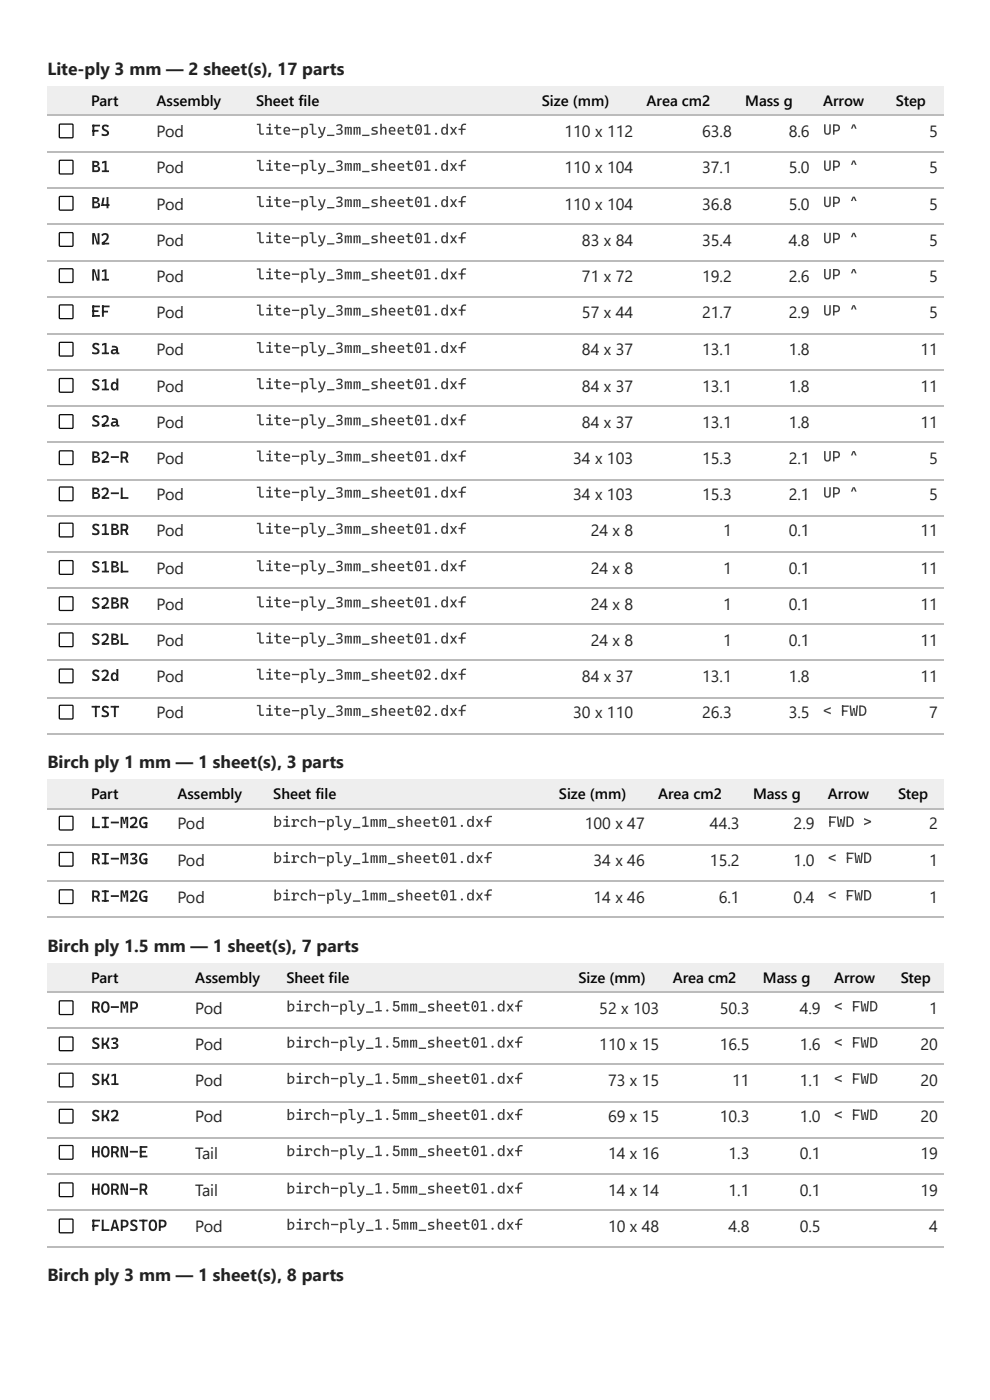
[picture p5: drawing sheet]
<svg xmlns="http://www.w3.org/2000/svg" width="210mm" height="297mm" viewBox="0 0 210 297" stroke-linecap="round" stroke-linejoin="round" font-family="sans-serif">
<defs><g id="words">
<g font-size="3.7" fill="#1f2328">
<text x="10.1" y="15.9">Lite-ply 3 mm — 2 sheet(s), 17 parts</text>
<text x="10.1" y="163">Birch ply 1 mm — 1 sheet(s), 3 parts</text>
<text x="10.1" y="201.9">Birch ply 1.5 mm — 1 sheet(s), 7 parts</text>
<text x="10.1" y="271.7">Birch ply 3 mm — 1 sheet(s), 8 parts</text>
</g>
<g font-size="3.4" fill="#1f2328">
<text x="19.3" y="28.8">FS</text>
<text x="33.2" y="29.1">Pod</text>
<text x="119.7" y="29.1">110 x 112</text>
<text x="148.9" y="29.1">63.8</text>
<text x="167.2" y="29.1">8.6</text>
<text x="197" y="29.1">5</text>
<text x="19.3" y="36.5">B1</text>
<text x="33.2" y="36.8">Pod</text>
<text x="119.7" y="36.8">110 x 104</text>
<text x="148.9" y="36.8">37.1</text>
<text x="167.2" y="36.8">5.0</text>
<text x="197" y="36.8">5</text>
<text x="19.3" y="44.2">B4</text>
<text x="33.2" y="44.5">Pod</text>
<text x="119.7" y="44.5">110 x 104</text>
<text x="148.9" y="44.5">36.8</text>
<text x="167.2" y="44.5">5.0</text>
<text x="197" y="44.5">5</text>
<text x="19.3" y="51.9">N2</text>
<text x="33.2" y="52.1">Pod</text>
<text x="123.4" y="52.1">83 x 84</text>
<text x="148.9" y="52.1">35.4</text>
<text x="167.2" y="52.1">4.8</text>
<text x="197" y="52.1">5</text>
<text x="19.3" y="59.5">N1</text>
<text x="33.2" y="59.8">Pod</text>
<text x="123.4" y="59.8">71 x 72</text>
<text x="148.9" y="59.8">19.2</text>
<text x="167.2" y="59.8">2.6</text>
<text x="197" y="59.8">5</text>
<text x="19.3" y="67.2">EF</text>
<text x="33.2" y="67.5">Pod</text>
<text x="123.4" y="67.5">57 x 44</text>
<text x="148.9" y="67.5">21.7</text>
<text x="167.2" y="67.5">2.9</text>
<text x="197" y="67.5">5</text>
<text x="19.3" y="75.1">S1a</text>
<text x="33.2" y="75.4">Pod</text>
<text x="123.4" y="75.4">84 x 37</text>
<text x="148.9" y="75.4">13.1</text>
<text x="167.2" y="75.4">1.8</text>
<text x="195.2" y="75.4">11</text>
<text x="19.3" y="82.8">S1d</text>
<text x="33.2" y="83.1">Pod</text>
<text x="123.4" y="83.1">84 x 37</text>
<text x="148.9" y="83.1">13.1</text>
<text x="167.2" y="83.1">1.8</text>
<text x="195.2" y="83.1">11</text>
<text x="19.3" y="90.5">S2a</text>
<text x="33.2" y="90.8">Pod</text>
<text x="123.4" y="90.8">84 x 37</text>
<text x="148.9" y="90.8">13.1</text>
<text x="167.2" y="90.8">1.8</text>
<text x="195.2" y="90.8">11</text>
<text x="19.3" y="98.2">B2-R</text>
<text x="33.2" y="98.4">Pod</text>
<text x="121.5" y="98.4">34 x 103</text>
<text x="148.9" y="98.4">15.3</text>
<text x="167.2" y="98.4">2.1</text>
<text x="197" y="98.4">5</text>
<text x="19.3" y="105.8">B2-L</text>
<text x="33.2" y="106.1">Pod</text>
<text x="121.5" y="106.1">34 x 103</text>
<text x="148.9" y="106.1">15.3</text>
<text x="167.2" y="106.1">2.1</text>
<text x="197" y="106.1">5</text>
<text x="19.3" y="113.5">S1BR</text>
<text x="33.2" y="113.8">Pod</text>
<text x="125.2" y="113.8">24 x 8</text>
<text x="153.3" y="113.8">1</text>
<text x="167.2" y="113.8">0.1</text>
<text x="195.2" y="113.8">11</text>
<text x="19.3" y="121.4">S1BL</text>
<text x="33.2" y="121.7">Pod</text>
<text x="125.2" y="121.7">24 x 8</text>
<text x="153.3" y="121.7">1</text>
<text x="167.2" y="121.7">0.1</text>
<text x="195.2" y="121.7">11</text>
<text x="19.3" y="129.1">S2BR</text>
<text x="33.2" y="129.4">Pod</text>
<text x="125.2" y="129.4">24 x 8</text>
<text x="153.3" y="129.4">1</text>
<text x="167.2" y="129.4">0.1</text>
<text x="195.2" y="129.4">11</text>
<text x="19.3" y="136.8">S2BL</text>
<text x="33.2" y="137.1">Pod</text>
<text x="125.2" y="137.1">24 x 8</text>
<text x="153.3" y="137.1">1</text>
<text x="167.2" y="137.1">0.1</text>
<text x="195.2" y="137.1">11</text>
<text x="19.3" y="144.5">S2d</text>
<text x="33.2" y="144.7">Pod</text>
<text x="123.4" y="144.7">84 x 37</text>
<text x="148.9" y="144.7">13.1</text>
<text x="167.2" y="144.7">1.8</text>
<text x="195.2" y="144.7">11</text>
<text x="19.3" y="152.1">TST</text>
<text x="33.2" y="152.4">Pod</text>
<text x="121.5" y="152.4">30 x 110</text>
<text x="148.9" y="152.4">26.3</text>
<text x="167.2" y="152.4">3.5</text>
<text x="197" y="152.4">7</text>
<text x="19.3" y="175.7">LI-M2G</text>
<text x="37.6" y="175.9">Pod</text>
<text x="124" y="175.9">100 x 47</text>
<text x="150.5" y="175.9">44.3</text>
<text x="168.3" y="175.9">2.9</text>
<text x="197" y="175.9">2</text>
<text x="19.3" y="183.4">RI-M3G</text>
<text x="37.6" y="183.6">Pod</text>
<text x="125.8" y="183.6">34 x 46</text>
<text x="150.5" y="183.6">15.2</text>
<text x="168.3" y="183.6">1.0</text>
<text x="197" y="183.6">1</text>
<text x="19.3" y="191.3">RI-M2G</text>
<text x="37.6" y="191.6">Pod</text>
<text x="125.8" y="191.6">14 x 46</text>
<text x="152.4" y="191.6">6.1</text>
<text x="168.3" y="191.6">0.4</text>
<text x="197" y="191.6">1</text>
<text x="19.3" y="214.8">RO-MP</text>
<text x="41.4" y="215.1">Pod</text>
<text x="127.1" y="215.1">52 x 103</text>
<text x="152.6" y="215.1">50.3</text>
<text x="169.5" y="215.1">4.9</text>
<text x="197" y="215.1">1</text>
<text x="19.3" y="222.5">SK3</text>
<text x="41.4" y="222.8">Pod</text>
<text x="127.1" y="222.8">110 x 15</text>
<text x="152.6" y="222.8">16.5</text>
<text x="169.5" y="222.8">1.6</text>
<text x="195.2" y="222.8">20</text>
<text x="19.3" y="230.2">SK1</text>
<text x="41.4" y="230.5">Pod</text>
<text x="128.9" y="230.5">73 x 15</text>
<text x="155.2" y="230.5">11</text>
<text x="169.5" y="230.5">1.1</text>
<text x="195.2" y="230.5">20</text>
<text x="19.3" y="237.9">SK2</text>
<text x="41.4" y="238.1">Pod</text>
<text x="128.9" y="238.1">69 x 15</text>
<text x="152.6" y="238.1">10.3</text>
<text x="169.5" y="238.1">1.0</text>
<text x="195.2" y="238.1">20</text>
<text x="19.3" y="245.5">HORN-E</text>
<text x="41.4" y="245.8">Tail</text>
<text x="128.9" y="245.8">14 x 16</text>
<text x="154.5" y="245.8">1.3</text>
<text x="169.5" y="245.8">0.1</text>
<text x="195.2" y="245.8">19</text>
<text x="19.3" y="253.5">HORN-R</text>
<text x="41.4" y="253.7">Tail</text>
<text x="128.9" y="253.7">14 x 14</text>
<text x="154.5" y="253.7">1.1</text>
<text x="169.5" y="253.7">0.1</text>
<text x="195.2" y="253.7">19</text>
<text x="19.3" y="261.1">FLAPSTOP</text>
<text x="41.4" y="261.4">Pod</text>
<text x="128.9" y="261.4">10 x 48</text>
<text x="154.5" y="261.4">4.8</text>
<text x="169.5" y="261.4">0.5</text>
<text x="197" y="261.4">4</text>
</g>
<g font-size="3.2">
<text x="19.3" y="22.5">Part</text>
<text x="33.2" y="22.5">Assembly</text>
<text x="54.3" y="22.5">Sheet file</text>
<text x="114.9" y="22.5">Size (mm)</text>
<text x="137.1" y="22.5">Area cm2</text>
<text x="158" y="22.5">Mass g</text>
<text x="174.5" y="22.5">Arrow</text>
<text x="190" y="22.5">Step</text>
<text x="19.3" y="169.6">Part</text>
<text x="37.6" y="169.6">Assembly</text>
<text x="57.9" y="169.6">Sheet file</text>
<text x="118.5" y="169.6">Size (mm)</text>
<text x="139.5" y="169.6">Area cm2</text>
<text x="159.6" y="169.6">Mass g</text>
<text x="175.5" y="169.6">Arrow</text>
<text x="190.4" y="169.6">Step</text>
<text x="19.3" y="208.5">Part</text>
<text x="41.4" y="208.5">Assembly</text>
<text x="60.7" y="208.5">Sheet file</text>
<text x="122.6" y="208.5">Size (mm)</text>
<text x="142.6" y="208.5">Area cm2</text>
<text x="161.7" y="208.5">Mass g</text>
<text x="176.8" y="208.5">Arrow</text>
<text x="191" y="208.5">Step</text>
</g>
<g font-size="3.2" fill="#3d4248">
<text x="54.3" y="28.6">lite-ply_3mm_sheet01.dxf</text>
<text x="174.5" y="28.6">UP ^</text>
<text x="54.3" y="36.2">lite-ply_3mm_sheet01.dxf</text>
<text x="174.5" y="36.2">UP ^</text>
<text x="54.3" y="43.9">lite-ply_3mm_sheet01.dxf</text>
<text x="174.5" y="43.9">UP ^</text>
<text x="54.3" y="51.6">lite-ply_3mm_sheet01.dxf</text>
<text x="174.5" y="51.6">UP ^</text>
<text x="54.3" y="59.3">lite-ply_3mm_sheet01.dxf</text>
<text x="174.5" y="59.3">UP ^</text>
<text x="54.3" y="66.9">lite-ply_3mm_sheet01.dxf</text>
<text x="174.5" y="66.9">UP ^</text>
<text x="54.3" y="74.9">lite-ply_3mm_sheet01.dxf</text>
<text x="54.3" y="82.6">lite-ply_3mm_sheet01.dxf</text>
<text x="54.3" y="90.2">lite-ply_3mm_sheet01.dxf</text>
<text x="54.3" y="97.9">lite-ply_3mm_sheet01.dxf</text>
<text x="174.5" y="97.9">UP ^</text>
<text x="54.3" y="105.6">lite-ply_3mm_sheet01.dxf</text>
<text x="174.5" y="105.6">UP ^</text>
<text x="54.3" y="113.2">lite-ply_3mm_sheet01.dxf</text>
<text x="54.3" y="121.2">lite-ply_3mm_sheet01.dxf</text>
<text x="54.3" y="128.9">lite-ply_3mm_sheet01.dxf</text>
<text x="54.3" y="136.5">lite-ply_3mm_sheet01.dxf</text>
<text x="54.3" y="144.2">lite-ply_3mm_sheet02.dxf</text>
<text x="54.3" y="151.9">lite-ply_3mm_sheet02.dxf</text>
<text x="174.5" y="151.9">&lt; FWD</text>
<text x="57.9" y="175.4">birch-ply_1mm_sheet01.dxf</text>
<text x="175.5" y="175.4">FWD &gt;</text>
<text x="57.9" y="183.1">birch-ply_1mm_sheet01.dxf</text>
<text x="175.5" y="183.1">&lt; FWD</text>
<text x="57.9" y="191">birch-ply_1mm_sheet01.dxf</text>
<text x="175.5" y="191">&lt; FWD</text>
<text x="60.7" y="214.6">birch-ply_1.5mm_sheet01.dxf</text>
<text x="176.8" y="214.6">&lt; FWD</text>
<text x="60.7" y="222.3">birch-ply_1.5mm_sheet01.dxf</text>
<text x="176.8" y="222.3">&lt; FWD</text>
<text x="60.7" y="229.9">birch-ply_1.5mm_sheet01.dxf</text>
<text x="176.8" y="229.9">&lt; FWD</text>
<text x="60.7" y="237.6">birch-ply_1.5mm_sheet01.dxf</text>
<text x="176.8" y="237.6">&lt; FWD</text>
<text x="60.7" y="245.3">birch-ply_1.5mm_sheet01.dxf</text>
<text x="60.7" y="253.2">birch-ply_1.5mm_sheet01.dxf</text>
<text x="60.7" y="260.9">birch-ply_1.5mm_sheet01.dxf</text>
</g>
</g></defs>
<g fill="#eee">
<path d="M10.1 18.3h7.9v6.3h-7.9z"/>
<path d="M18 18.3h13.7v6.3h-13.7z"/>
<path d="M31.7 18.3h21.2v6.3h-21.2z"/>
<path d="M52.9 18.3h60.6v6.3h-60.6z"/>
<path d="M113.5 18.3h22.2v6.3h-22.2z"/>
<path d="M135.7 18.3h20.9v6.3h-20.9z"/>
<path d="M156.6 18.3h16.4v6.3h-16.4z"/>
<path d="M173 18.3h15.6v6.3h-15.6z"/>
<path d="M188.6 18.3h11.5v6.3h-11.5z"/>
</g>
<g fill="none" stroke="#bbb" stroke-width=".26">
<path d="M10.1 24.5h190M10.1 32.1h190M10.1 39.8h190M10.1 47.5h190M10.1 55.4h190M10.1 63.1h190M10.1 70.8h190M10.1 78.4h190M10.1 86.1h190M10.1 93.8h190M10.1 101.7h190M10.1 109.4h190"/>
<path d="M10.1 117.1h190M10.1 124.8h190M10.1 132.4h190M10.1 140.1h190M10.1 148h190M10.1 155.7h190"/>
</g>
<g fill="#eee">
<path d="M10.1 165.4h7.9v6.1h-7.9z"/>
<path d="M18 165.4h18.2v6.1h-18.2z"/>
<path d="M36.2 165.4h20.4v6.1h-20.4z"/>
<path d="M56.6 165.4h60.6v6.1h-60.6z"/>
<path d="M117.2 165.4h20.9v6.1h-20.9z"/>
<path d="M138.1 165.4h20.1v6.1h-20.1z"/>
<path d="M158.2 165.4h15.9v6.1h-15.9z"/>
<path d="M174.1 165.4h14.8v6.1h-14.8z"/>
<path d="M188.9 165.4h11.2v6.1h-11.2z"/>
</g>
<path d="M10.1 171.6h190M10.1 179.3h190M10.1 186.9h190M10.1 194.6h190" fill="none" stroke="#bbb" stroke-width=".26"/>
<g fill="#eee">
<path d="M10.1 204.3h7.9v6.3h-7.9z"/>
<path d="M18 204.3h22v6.3h-22z"/>
<path d="M40 204.3h19.3v6.3h-19.3z"/>
<path d="M59.3 204.3h61.9v6.3h-61.9z"/>
<path d="M121.2 204.3h20.1v6.3h-20.1z"/>
<path d="M141.3 204.3h19v6.3h-19z"/>
<path d="M160.3 204.3h15.1v6.3h-15.1z"/>
<path d="M175.4 204.3h14v6.3h-14z"/>
<path d="M189.4 204.3h10.7v6.3h-10.7z"/>
</g>
<path d="M10.1 210.5h190M10.1 218.1h190M10.1 225.8h190M10.1 233.8h190M10.1 241.4h190M10.1 249.1h190M10.1 256.8h190M10.1 264.5h190" fill="none" stroke="#bbb" stroke-width=".26"/>
<g fill="none" stroke="#000" stroke-width=".26">
<path d="M12.6 26.4h2.8v2.8h-2.8zM12.6 34.1h2.8v2.7h-2.8zM12.6 41.7h2.8v2.8h-2.8zM12.6 49.4h2.8v2.8h-2.8zM12.6 57.1h2.8v2.8h-2.8zM12.6 64.8h2.8v2.7h-2.8zM12.6 72.7h2.8v2.8h-2.8zM12.6 80.4h2.8v2.7h-2.8zM12.6 88h2.8v2.8h-2.8zM12.6 95.7h2.8v2.8h-2.8zM12.6 103.4h2.8v2.8h-2.8zM12.6 111.1h2.8v2.7h-2.8z"/>
<path d="M12.6 119h2.8v2.8h-2.8zM12.6 126.7h2.8v2.7h-2.8zM12.6 134.3h2.8v2.8h-2.8zM12.6 142h2.8v2.8h-2.8zM12.6 149.7h2.8v2.8h-2.8zM12.6 173.2h2.8v2.8h-2.8zM12.6 180.9h2.8v2.8h-2.8zM12.6 188.8h2.8v2.8h-2.8zM12.6 212.4h2.8v2.8h-2.8zM12.6 220.1h2.8v2.7h-2.8zM12.6 227.7h2.8v2.8h-2.8zM12.6 235.4h2.8v2.8h-2.8z"/>
<path d="M12.6 243.1h2.8v2.8h-2.8zM12.6 251h2.8v2.8h-2.8zM12.6 258.7h2.8v2.8h-2.8z"/>
</g>
<use href="#words"/>
</svg>
